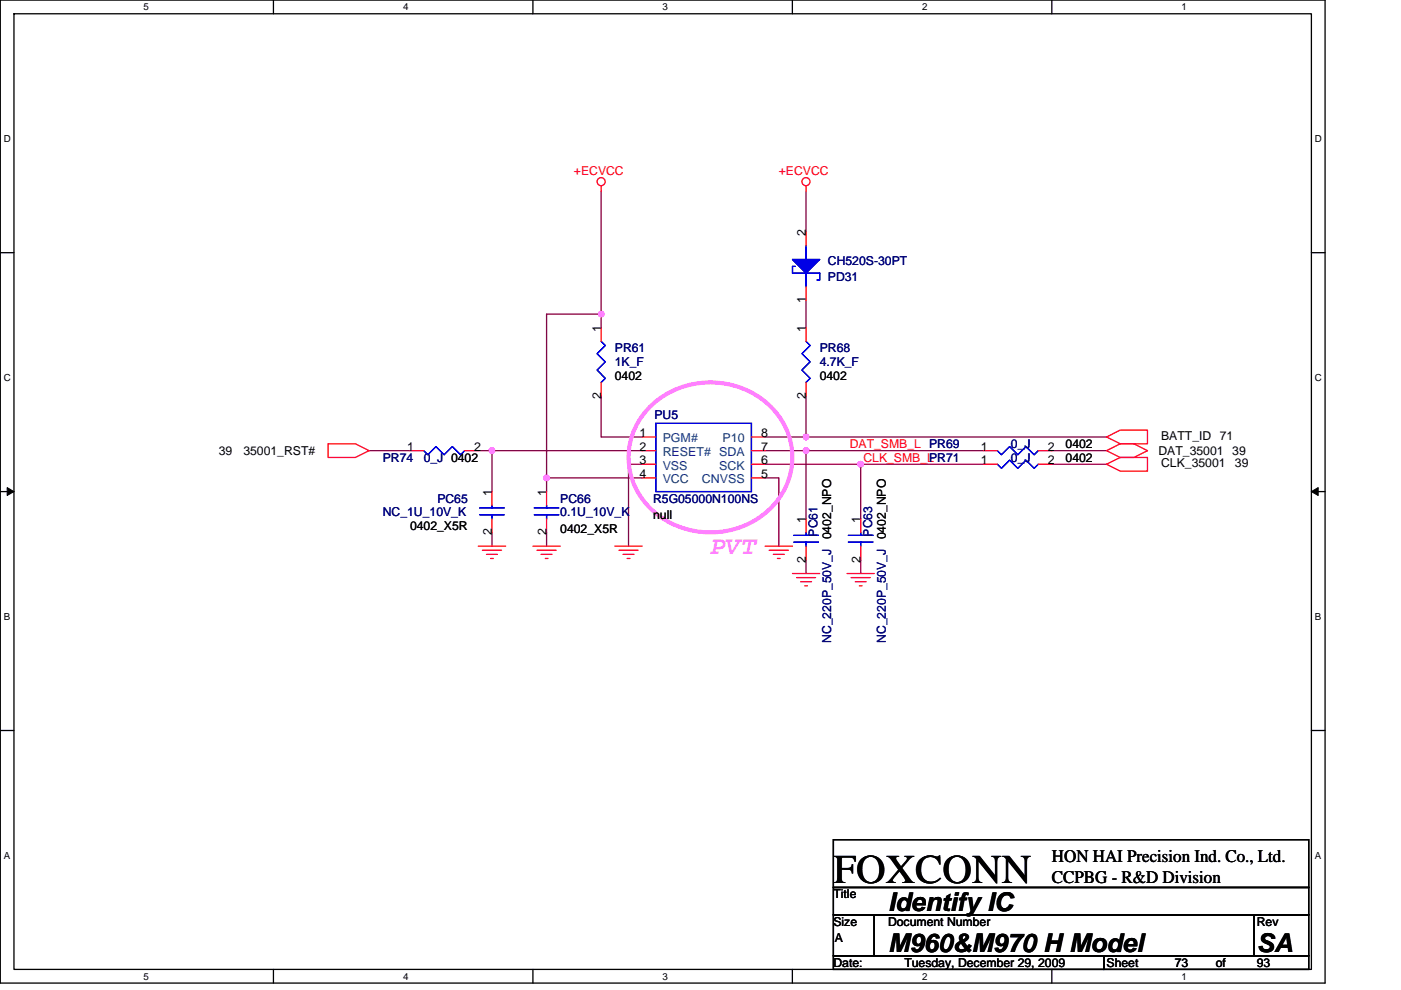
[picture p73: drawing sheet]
<svg xmlns="http://www.w3.org/2000/svg" width="297mm" height="210mm" viewBox="0 0 297 210" stroke-linecap="round" stroke-linejoin="round" font-family="sans-serif">
<defs><g id="words">
<text font-size="8.7" x="176.7" y="187.3">FOXCONN</text>
<text font-size="5.5" fill="#ff80ff" x="150.6" y="117.5">PVT</text>
<g font-size="5.5">
<text x="188.3" y="193.2">Identify IC</text>
<text x="188.3" y="201.9">M960&amp;M970 H Model</text>
<text x="266.5" y="201.9">SA</text>
</g>
<g font-size="3.7">
<text x="223" y="182.9">HON HAI Precision Ind. Co., Ltd.</text>
<text x="223" y="187.3">CCPBG - R&amp;D Division</text>
</g>
<g font-size="2.6" fill="#f00">
<text x="121.7" y="37.1">+ECVCC</text>
<text x="165.1" y="37.1">+ECVCC</text>
<text x="180.2" y="95">DAT_SMB_L PR69</text>
<text x="183.1" y="97.9">CLK_SMB_LPR71</text>
</g>
<g font-size="2.6">
<text x="170.9" y="50.1" transform="rotate(-90 170.9 50.1)">2</text>
<text x="170.9" y="64.3" transform="rotate(-90 170.9 64.3)">1</text>
<text x="127.4" y="70.4" transform="rotate(-90 127.4 70.4)">1</text>
<text x="170.9" y="70.4" transform="rotate(-90 170.9 70.4)">1</text>
<text x="130.4" y="80.5">0402</text>
<text x="173.8" y="80.5">0402</text>
<text x="127.4" y="84.6" transform="rotate(-90 127.4 84.6)">2</text>
<text x="170.9" y="84.6" transform="rotate(-90 170.9 84.6)">2</text>
<text x="86.3" y="95.6">1</text>
<text x="100.5" y="95.6">2</text>
<text x="135.6" y="92.7">1</text>
<text x="135.6" y="95.6">2</text>
<text x="161.4" y="92.7">8</text>
<text x="161.4" y="95.6">7</text>
<text x="208" y="95.6">1</text>
<text x="222.2" y="95.6">2</text>
<text x="225.9" y="95">0402</text>
<text x="246.2" y="93.3">BATT_ID 71</text>
<text x="46.4" y="96.5">39</text>
<text x="51.6" y="96.5">35001_RST#</text>
<text x="135.6" y="98.4">3</text>
<text x="135.6" y="101.3">4</text>
<text x="161.4" y="98.4">6</text>
<text x="161.4" y="101.3">5</text>
<text x="208" y="98.4">1</text>
<text x="222.2" y="98.4">2</text>
<text x="225.9" y="97.9">0402</text>
<text x="245.6" y="96.5">DAT_35001 39</text>
<text x="246.2" y="99.1">CLK_35001</text>
<text x="261.8" y="99.1">39</text>
<text x="104.3" y="105.1" transform="rotate(-90 104.3 105.1)">1</text>
<text x="115.9" y="105.1" transform="rotate(-90 115.9 105.1)">1</text>
<text x="86.9" y="112.4">0402_X5R</text>
<text x="104.3" y="113.6" transform="rotate(-90 104.3 113.6)">2</text>
<text x="115.9" y="113.6" transform="rotate(-90 115.9 113.6)">2</text>
<text x="118.8" y="113">0402_X5R</text>
<text x="138.5" y="110.1">null</text>
<text x="170.9" y="110.9" transform="rotate(-90 170.9 110.9)">1</text>
<text x="182.5" y="110.9" transform="rotate(-90 182.5 110.9)">1</text>
<text x="170.9" y="119.3" transform="rotate(-90 170.9 119.3)">2</text>
<text x="176.2" y="114.4" transform="rotate(-90 176.2 114.4)">0402_NPO</text>
<text x="182.5" y="119.3" transform="rotate(-90 182.5 119.3)">2</text>
<text x="187.8" y="114.4" transform="rotate(-90 187.8 114.4)">0402_NPO</text>
<text x="176.7" y="190.6">Title</text>
<text x="176.7" y="196.4">Size</text>
<text x="188.3" y="196.4">Document Number</text>
<text x="266.5" y="196.4">Rev</text>
<text x="177" y="199.8">A</text>
<text x="176.7" y="205">Date:</text>
<text x="191.7" y="205">Tuesday, December 29, 2009</text>
<text x="234.6" y="205">Sheet</text>
<text x="249.1" y="205">73</text>
<text x="257.8" y="205">of</text>
<text x="266.5" y="205">93</text>
</g>
<g font-size="2.6" fill="#000080">
<text x="175.5" y="59.7">PD31</text>
<text x="175.5" y="56.2">CH520S-30PT</text>
<text x="130.4" y="74.7">PR61</text>
<text x="130.4" y="77.6">1K_F</text>
<text x="173.8" y="74.7">PR68</text>
<text x="173.8" y="77.6">4.7K_F</text>
<text x="138.8" y="88.9">PU5</text>
<text x="214.3" y="95">0_J</text>
<text x="81.1" y="97.9">PR74</text>
<text x="89.8" y="97.9">0_J 0402</text>
<text x="214.3" y="97.9">0_J</text>
<text x="92.7" y="106.6">PC65</text>
<text x="118.8" y="106.6">PC66</text>
<text x="138.5" y="106.6">R5G05000N100NS</text>
<text x="81.1" y="109.5">NC_1U_10V_K</text>
<text x="118.8" y="109.5">0.1U_10V_K</text>
<text x="173.3" y="113.8" transform="rotate(-90 173.3 113.8)">PC61</text>
<text x="184.9" y="113.8" transform="rotate(-90 184.9 113.8)">PC63</text>
<text x="176.2" y="136.4" transform="rotate(-90 176.2 136.4)">NC_220P_50V_J</text>
<text x="187.8" y="136.4" transform="rotate(-90 187.8 136.4)">NC_220P_50V_J</text>
</g>
<g font-size="2.6" fill="#004080">
<text x="140.5" y="93.9">PGM#</text>
<text x="153.2" y="93.9">P10</text>
<text x="140.5" y="96.8">RESET# SDA</text>
<text x="140.5" y="99.6">VSS</text>
<text x="152.5" y="99.6">SCK</text>
<text x="140.5" y="102.5">VCC</text>
<text x="148.8" y="102.5">CNVSS</text>
</g>
<g font-size="2.1">
<text x="30.5" y="2.2">5</text>
<text x="85.5" y="2.2">4</text>
<text x="140.5" y="2.2">3</text>
<text x="195.5" y="2.2">2</text>
<text x="250.5" y="2.2">1</text>
<text x=".8" y="30.1">D</text>
<text x="278.8" y="30.1">D</text>
<text x=".8" y="80.8">C</text>
<text x="278.8" y="80.8">C</text>
<text x=".8" y="131.4">B</text>
<text x="278.8" y="131.4">B</text>
<text x=".8" y="182.1">A</text>
<text x="278.8" y="182.1">A</text>
<text x="30.5" y="207.8">5</text>
<text x="85.5" y="207.8">4</text>
<text x="140.5" y="207.8">3</text>
<text x="195.5" y="207.8">2</text>
<text x="250.5" y="207.8">1</text>
</g>
</g></defs>
<path d="M.1 0h280.8v208.5h-280.8zM3 2.9h275v202.7h-275z" fill="none" stroke="#000" stroke-width=".28"/>
<g fill="#fff">
<path d="M30.5 .3h1.1v2.3h-1.1z"/>
<path d="M30.5 205.9h1.1v2.3h-1.1z"/>
</g>
<path d="M58 0v2.9M58 205.6v2.9" fill="none" stroke="#000" stroke-width=".28"/>
<g fill="#fff">
<path d="M85.5 .3h1.1v2.3h-1.1z"/>
<path d="M85.5 205.9h1.1v2.3h-1.1z"/>
</g>
<path d="M113 0v2.9M113 205.6v2.9" fill="none" stroke="#000" stroke-width=".28"/>
<g fill="#fff">
<path d="M140.5 .3h1.1v2.3h-1.1z"/>
<path d="M140.5 205.9h1.1v2.3h-1.1z"/>
</g>
<path d="M168 0v2.9M168 205.6v2.9" fill="none" stroke="#000" stroke-width=".28"/>
<g fill="#fff">
<path d="M195.5 .3h1.2v2.3h-1.2z"/>
<path d="M195.5 205.9h1.2v2.3h-1.2z"/>
</g>
<path d="M223 0v2.9M223 205.6v2.9" fill="none" stroke="#000" stroke-width=".28"/>
<g fill="#fff">
<path d="M250.5 .3h1.2v2.3h-1.2z"/>
<path d="M250.5 205.9h1.2v2.3h-1.2z"/>
<path d="M.8 28.3h1.5v2.3h-1.5z"/>
<path d="M278.8 28.3h1.5v2.3h-1.5z"/>
<path d="M.8 78.9h1.5v2.3h-1.5z"/>
<path d="M278.8 78.9h1.5v2.3h-1.5z"/>
</g>
<path d="M.1 53.6h2.9M278 53.6h2.9" fill="none" stroke="#000" stroke-width=".28"/>
<g fill="#fff">
<path d="M.8 129.6h1.4v2.3h-1.4z"/>
<path d="M278.8 129.6h1.4v2.3h-1.4z"/>
</g>
<path d="M.1 104.3h2.9M278 104.3h2.9" fill="none" stroke="#000" stroke-width=".28"/>
<path d="M1.5 103.4l1.5 .9-1.5 .8zM278 104.3l1.5-.9v1.7z" fill="#000" stroke="#000" stroke-width=".21"/>
<g fill="#fff">
<path d="M.8 180.3h1.4v2.3h-1.4z"/>
<path d="M278.8 180.3h1.4v2.3h-1.4z"/>
</g>
<path d="M.1 154.9h2.9M278 154.9h2.9M176.7 178.1h100.8v10.1h-100.8zM176.7 188.2h100.8v5.8h-100.8zM176.7 194h8.7v8.7h-8.7zM185.4 194h80.5v8.7h-80.5zM265.9 194h11.6v8.7h-11.6zM176.7 202.7h57.3v2.9h-57.3zM234 202.7h43.5v2.9h-43.5z" fill="none" stroke="#000" stroke-width=".28"/>
<g fill="none" stroke="#800040" stroke-width=".28">
<path d="M127.5 40.6v26M170.9 40.6v8.7M127.5 66.6h-11.6v34.8M127.5 66.6v2.9M170.9 63.7v5.8M78.2 95.6h8.7M101.4 95.6h2.9M104.3 95.6h31.9M104.3 95.6v8.7M127.5 84v8.7h8.7M136.2 98.5h-2.9v17.3M162.2 98.5h20.3"/>
<path d="M162.2 95.6h8.7M162.2 92.7h8.7M170.9 92.7h63.7M170.9 95.6v14.5M170.9 95.6h37.7M170.9 84v8.7M182.5 98.5v11.6M182.5 98.5h26.1M223 98.5h11.6M223 95.6h11.6M104.3 112.9v2.9M115.9 112.9v2.9"/>
<path d="M115.9 101.4v2.9M115.9 101.4h20.3M162.2 101.4h2.9v14.4M170.9 118.7v2.9M182.5 118.7v2.9"/>
</g>
<g fill="#f0f" stroke="#f0f" stroke-width=".28">
<circle cx="115.9" cy="101.4" r=".57"/>
<circle cx="182.5" cy="98.5" r=".57"/>
<circle cx="170.9" cy="92.7" r=".57"/>
<circle cx="127.5" cy="66.6" r=".57"/>
<circle cx="104.3" cy="95.6" r=".57"/>
<circle cx="170.9" cy="95.6" r=".57"/>
</g>
<g fill="none" stroke="#f00" stroke-width=".28">
<path d="M127.5 39.4v1.2M170.9 39.4v1.2M170.9 49.3v2.9M127.5 69.5v2.9M170.9 60.8v2.9M170.9 69.5v2.9M69.6 94.1h5.8l2.8 1.5-2.8 1.4h-5.8zM86.9 95.6h2.9M98.5 95.6h2.9M127.5 81.1v2.9M136.2 92.7h2.9M136.2 95.6h2.9"/>
<path d="M136.2 98.5h2.9M159.3 92.7h2.9M159.3 95.6h2.9M159.3 98.5h2.9M170.9 81.1v2.9M208.6 95.6h2.9M208.6 98.5h2.9M220.1 95.6h2.9M220.1 98.5h2.9M234.6 95.6l2.9-1.5h2.9l2.9 1.5-2.9 1.4h-2.9zM234.6 98.5l2.9-1.5h5.8v2.9h-5.8zM234.6 92.7l2.9-1.5h5.8v2.9h-5.8z"/>
<path d="M101.4 115.8h5.8M102.3 116.7h4M103.1 117.6h2.4M104 118.4h.6M104.3 104.3v2.9M104.3 110.1v2.8M113 115.8h5.8M113.9 116.7h4M114.7 117.6h2.3M115.6 118.4h.6M115.9 104.3v2.9M115.9 110.1v2.8"/>
<path d="M130.4 115.8h5.8M131.2 116.7h4.1M132.1 117.6h2.3M133 118.4h.6M136.2 101.4h2.9M159.3 101.4h2.9M162.2 115.8h5.8M163.1 116.7h4M164 117.6h2.3M164.8 118.4h.6M170.9 110.1v2.8M170.9 115.8v2.9"/>
<path d="M182.5 110.1v2.8M182.5 115.8v2.9M168 121.6h5.8M168.9 122.5h4M169.8 123.4h2.3M170.6 124.2h.6M179.6 121.6h5.8M180.5 122.5h4M181.3 123.4h2.3M182.2 124.2h.6"/>
<circle cx="127.5" cy="38.5" r=".86"/>
<circle cx="170.9" cy="38.5" r=".86"/>
</g>
<path d="M137.8 86.3a18.3 18.3 0 0 1 27.5 2.3 15.1 15.1 0 0 1-5.5 21.9 18.2 18.2 0 0 1-24.7-6.3 14.9 14.9 0 0 1 2.7-17.9z" fill="none" stroke="#ff80ff" stroke-width=".87"/>
<g fill="#00f" stroke="#00f" stroke-width=".28">
<path d="M168 55h5.8l-2.9 2.9z" fill-rule="evenodd"/>
<path d="M168 55h5.8l-2.9 2.9z" fill-rule="evenodd"/>
</g>
<g fill="none" stroke="#00f" stroke-width=".28">
<path d="M168.6 56.5h-.6v1.4h5.8v1.5h-.6M170.9 52.2v2.8M170.9 57.9v2.9M127.5 72.4l.8 .9-1.7 1.7 1.7 1.8-1.7 1.7 1.7 1.7-.8 .9M170.9 72.4l.9 .9-1.8 1.7 1.8 1.8-1.8 1.7 1.8 1.7-.9 .9M89.8 95.6l.9 .9 1.7-1.8 1.8 1.8 1.7-1.8 1.7 1.8 .9-.9M139.1 89.8h20.2v14.5h-20.2zM211.5 95.6l.8 .9 1.8-1.8 1.7 1.8 1.7-1.8 1.8 1.8 .8-.9M211.5 98.5l.8 .8 1.8-1.7 1.7 1.7 1.7-1.7 1.8 1.7 .8-.8M101.7 109.2h5.2M101.7 107.7h5.2M104.3 107.2v.5"/>
<path d="M104.3 109.2v.9M113.3 109.2h5.2M113.3 107.7h5.2M115.9 107.2v.5M115.9 109.2v.9M168.3 115h5.2M168.3 113.5h5.2M170.9 112.9v.6M170.9 115v.8M179.9 115h5.2M179.9 113.5h5.2M182.5 112.9v.6"/>
<path d="M182.5 115v.8"/>
</g>
<use href="#words"/>
</svg>
